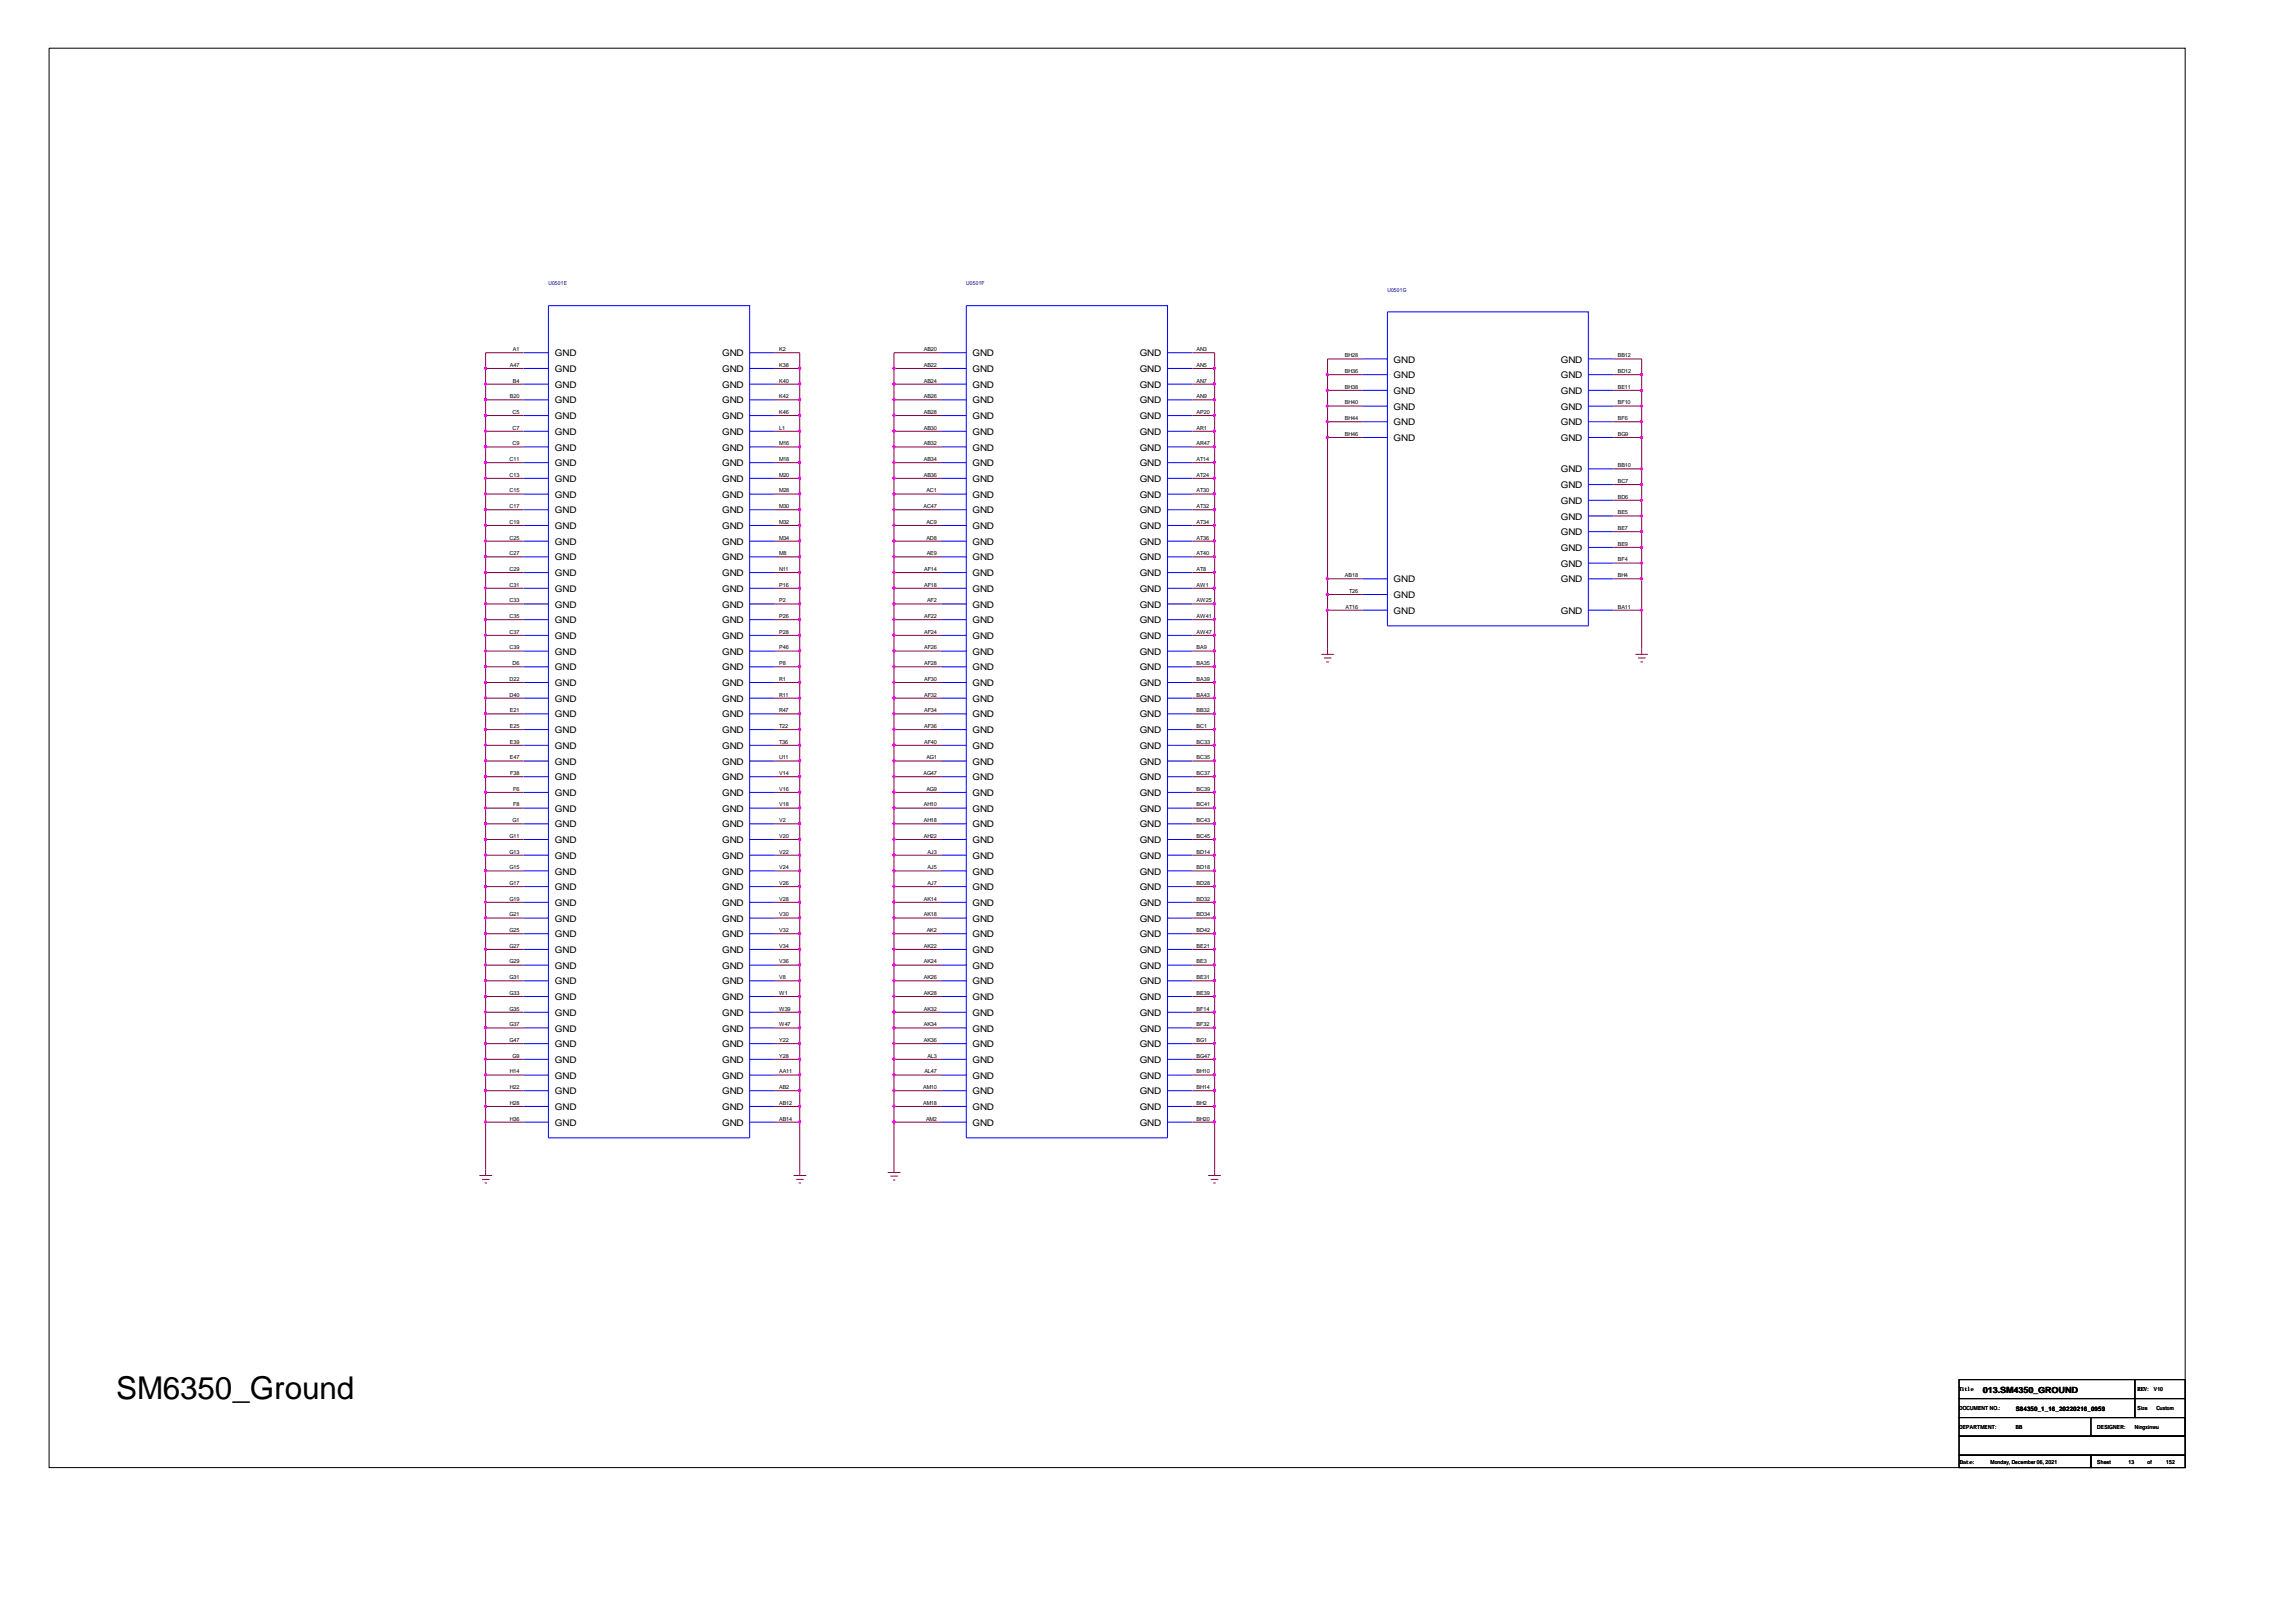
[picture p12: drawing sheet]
<svg xmlns="http://www.w3.org/2000/svg" width="297mm" height="210mm" viewBox="0 0 297 210" stroke-linecap="round" stroke-linejoin="round" font-family="sans-serif">
<defs><g id="words">
<text font-size="4.1" x="15" y="181.1">SM6350_Ground</text>
<g font-size="1.2">
<text x="71.8" y="46.1">GND</text>
<text x="93.4" y="46.1">GND</text>
<text x="125.8" y="46.1">GND</text>
<text x="147.4" y="46.1">GND</text>
<text x="180.3" y="46.9">GND</text>
<text x="201.9" y="46.9">GND</text>
<text x="71.8" y="48.1">GND</text>
<text x="71.8" y="50.2">GND</text>
<text x="71.8" y="52.2">GND</text>
<text x="93.4" y="48.1">GND</text>
<text x="93.4" y="50.2">GND</text>
<text x="93.4" y="52.2">GND</text>
<text x="125.8" y="48.1">GND</text>
<text x="125.8" y="50.2">GND</text>
<text x="125.8" y="52.2">GND</text>
<text x="147.4" y="48.1">GND</text>
<text x="147.4" y="50.2">GND</text>
<text x="147.4" y="52.2">GND</text>
<text x="180.3" y="49">GND</text>
<text x="180.3" y="51">GND</text>
<text x="180.3" y="53">GND</text>
<text x="201.9" y="49">GND</text>
<text x="201.9" y="51">GND</text>
<text x="201.9" y="53">GND</text>
<text x="71.8" y="54.2">GND</text>
<text x="71.8" y="56.3">GND</text>
<text x="71.8" y="58.3">GND</text>
<text x="93.4" y="54.2">GND</text>
<text x="93.4" y="56.3">GND</text>
<text x="93.4" y="58.3">GND</text>
<text x="125.8" y="54.2">GND</text>
<text x="125.8" y="56.3">GND</text>
<text x="125.8" y="58.3">GND</text>
<text x="147.4" y="54.2">GND</text>
<text x="147.4" y="56.3">GND</text>
<text x="147.4" y="58.3">GND</text>
<text x="180.3" y="55">GND</text>
<text x="180.3" y="57.1">GND</text>
<text x="201.9" y="55">GND</text>
<text x="201.9" y="57.1">GND</text>
<text x="71.8" y="60.3">GND</text>
<text x="71.8" y="62.4">GND</text>
<text x="71.8" y="64.4">GND</text>
<text x="93.4" y="60.3">GND</text>
<text x="93.4" y="62.4">GND</text>
<text x="93.4" y="64.4">GND</text>
<text x="125.8" y="60.3">GND</text>
<text x="125.8" y="62.4">GND</text>
<text x="125.8" y="64.4">GND</text>
<text x="147.4" y="60.3">GND</text>
<text x="147.4" y="62.4">GND</text>
<text x="147.4" y="64.4">GND</text>
<text x="201.9" y="61.1">GND</text>
<text x="201.9" y="63.2">GND</text>
<text x="201.9" y="65.2">GND</text>
<text x="71.8" y="66.4">GND</text>
<text x="71.8" y="68.5">GND</text>
<text x="71.8" y="70.5">GND</text>
<text x="93.4" y="66.4">GND</text>
<text x="93.4" y="68.5">GND</text>
<text x="93.4" y="70.5">GND</text>
<text x="125.8" y="66.4">GND</text>
<text x="125.8" y="68.5">GND</text>
<text x="125.8" y="70.5">GND</text>
<text x="147.4" y="66.4">GND</text>
<text x="147.4" y="68.5">GND</text>
<text x="147.4" y="70.5">GND</text>
<text x="201.9" y="67.2">GND</text>
<text x="201.9" y="69.3">GND</text>
<text x="201.9" y="71.3">GND</text>
<text x="71.8" y="72.5">GND</text>
<text x="71.8" y="74.6">GND</text>
<text x="71.8" y="76.6">GND</text>
<text x="93.4" y="72.5">GND</text>
<text x="93.4" y="74.6">GND</text>
<text x="93.4" y="76.6">GND</text>
<text x="125.8" y="72.5">GND</text>
<text x="125.8" y="74.6">GND</text>
<text x="125.8" y="76.6">GND</text>
<text x="147.4" y="72.5">GND</text>
<text x="147.4" y="74.6">GND</text>
<text x="147.4" y="76.6">GND</text>
<text x="180.3" y="75.4">GND</text>
<text x="180.3" y="77.4">GND</text>
<text x="201.9" y="73.3">GND</text>
<text x="201.9" y="75.4">GND</text>
<text x="71.8" y="78.6">GND</text>
<text x="71.8" y="80.7">GND</text>
<text x="71.8" y="82.7">GND</text>
<text x="93.4" y="78.6">GND</text>
<text x="93.4" y="80.7">GND</text>
<text x="93.4" y="82.7">GND</text>
<text x="125.8" y="78.6">GND</text>
<text x="125.8" y="80.7">GND</text>
<text x="125.8" y="82.7">GND</text>
<text x="147.4" y="78.6">GND</text>
<text x="147.4" y="80.7">GND</text>
<text x="147.4" y="82.7">GND</text>
<text x="180.3" y="79.4">GND</text>
<text x="201.9" y="79.4">GND</text>
<text x="71.8" y="84.7">GND</text>
<text x="71.8" y="86.8">GND</text>
<text x="71.8" y="88.8">GND</text>
<text x="93.4" y="84.7">GND</text>
<text x="93.4" y="86.8">GND</text>
<text x="93.4" y="88.8">GND</text>
<text x="125.8" y="84.7">GND</text>
<text x="125.8" y="86.8">GND</text>
<text x="125.8" y="88.8">GND</text>
<text x="147.4" y="84.7">GND</text>
<text x="147.4" y="86.8">GND</text>
<text x="147.4" y="88.8">GND</text>
<text x="71.8" y="90.8">GND</text>
<text x="71.8" y="92.9">GND</text>
<text x="71.8" y="94.9">GND</text>
<text x="93.4" y="90.8">GND</text>
<text x="93.4" y="92.9">GND</text>
<text x="93.4" y="94.9">GND</text>
<text x="125.8" y="90.8">GND</text>
<text x="125.8" y="92.9">GND</text>
<text x="125.8" y="94.9">GND</text>
<text x="147.4" y="90.8">GND</text>
<text x="147.4" y="92.9">GND</text>
<text x="147.4" y="94.9">GND</text>
<text x="71.8" y="96.9">GND</text>
<text x="71.8" y="98.9">GND</text>
<text x="71.8" y="101">GND</text>
<text x="93.4" y="96.9">GND</text>
<text x="93.4" y="98.9">GND</text>
<text x="93.4" y="101">GND</text>
<text x="125.8" y="96.9">GND</text>
<text x="125.8" y="98.9">GND</text>
<text x="125.8" y="101">GND</text>
<text x="147.4" y="96.9">GND</text>
<text x="147.4" y="98.9">GND</text>
<text x="147.4" y="101">GND</text>
<text x="71.8" y="103">GND</text>
<text x="71.8" y="105">GND</text>
<text x="71.8" y="107.1">GND</text>
<text x="93.4" y="103">GND</text>
<text x="93.4" y="105">GND</text>
<text x="93.4" y="107.1">GND</text>
<text x="125.8" y="103">GND</text>
<text x="125.8" y="105">GND</text>
<text x="125.8" y="107.1">GND</text>
<text x="147.4" y="103">GND</text>
<text x="147.4" y="105">GND</text>
<text x="147.4" y="107.1">GND</text>
<text x="71.8" y="109.1">GND</text>
<text x="71.8" y="111.1">GND</text>
<text x="71.8" y="113.2">GND</text>
<text x="93.4" y="109.1">GND</text>
<text x="93.4" y="111.1">GND</text>
<text x="93.4" y="113.2">GND</text>
<text x="125.8" y="109.1">GND</text>
<text x="125.8" y="111.1">GND</text>
<text x="125.8" y="113.2">GND</text>
<text x="147.4" y="109.1">GND</text>
<text x="147.4" y="111.1">GND</text>
<text x="147.4" y="113.2">GND</text>
<text x="71.8" y="115.2">GND</text>
<text x="71.8" y="117.2">GND</text>
<text x="71.8" y="119.3">GND</text>
<text x="93.4" y="115.2">GND</text>
<text x="93.4" y="117.2">GND</text>
<text x="93.4" y="119.3">GND</text>
<text x="125.8" y="115.2">GND</text>
<text x="125.8" y="117.2">GND</text>
<text x="125.8" y="119.3">GND</text>
<text x="147.4" y="115.2">GND</text>
<text x="147.4" y="117.2">GND</text>
<text x="147.4" y="119.3">GND</text>
<text x="71.8" y="121.3">GND</text>
<text x="71.8" y="123.3">GND</text>
<text x="71.8" y="125.4">GND</text>
<text x="93.4" y="121.3">GND</text>
<text x="93.4" y="123.3">GND</text>
<text x="93.4" y="125.4">GND</text>
<text x="125.8" y="121.3">GND</text>
<text x="125.8" y="123.3">GND</text>
<text x="125.8" y="125.4">GND</text>
<text x="147.4" y="121.3">GND</text>
<text x="147.4" y="123.3">GND</text>
<text x="147.4" y="125.4">GND</text>
<text x="71.8" y="127.4">GND</text>
<text x="71.8" y="129.4">GND</text>
<text x="71.8" y="131.5">GND</text>
<text x="93.4" y="127.4">GND</text>
<text x="93.4" y="129.4">GND</text>
<text x="93.4" y="131.5">GND</text>
<text x="125.8" y="127.4">GND</text>
<text x="125.8" y="129.4">GND</text>
<text x="125.8" y="131.5">GND</text>
<text x="147.4" y="127.4">GND</text>
<text x="147.4" y="129.4">GND</text>
<text x="147.4" y="131.5">GND</text>
<text x="71.8" y="133.5">GND</text>
<text x="71.8" y="135.5">GND</text>
<text x="71.8" y="137.6">GND</text>
<text x="93.4" y="133.5">GND</text>
<text x="93.4" y="135.5">GND</text>
<text x="93.4" y="137.6">GND</text>
<text x="125.8" y="133.5">GND</text>
<text x="125.8" y="135.5">GND</text>
<text x="125.8" y="137.6">GND</text>
<text x="147.4" y="133.5">GND</text>
<text x="147.4" y="135.5">GND</text>
<text x="147.4" y="137.6">GND</text>
<text x="71.8" y="139.6">GND</text>
<text x="71.8" y="141.6">GND</text>
<text x="71.8" y="143.7">GND</text>
<text x="93.4" y="139.6">GND</text>
<text x="93.4" y="141.6">GND</text>
<text x="93.4" y="143.7">GND</text>
<text x="125.8" y="139.6">GND</text>
<text x="125.8" y="141.6">GND</text>
<text x="125.8" y="143.7">GND</text>
<text x="147.4" y="139.6">GND</text>
<text x="147.4" y="141.6">GND</text>
<text x="147.4" y="143.7">GND</text>
<text x="71.8" y="145.7">GND</text>
<text x="93.4" y="145.7">GND</text>
<text x="125.8" y="145.7">GND</text>
<text x="147.4" y="145.7">GND</text>
</g>
<text font-size="1.1" x="256.5" y="180.3">013.SM4350_GROUND</text>
<text font-size=".8" x="260.8" y="182.6">S84350_1_16_20220216_0959</text>
<g font-size=".7" fill="#000080">
<text x="71" y="36.9">U0501E</text>
<text x="125" y="36.9">U0501F</text>
<text x="179.5" y="37.8">U0501G</text>
</g>
<g font-size=".7">
<text x="66" y="47.5">A47</text>
<text x="66.3" y="45.4">A1</text>
<text x="100.8" y="45.4">K2</text>
<text x="100.8" y="47.5">K38</text>
<text x="119.5" y="45.4">AB20</text>
<text x="119.5" y="47.5">AB22</text>
<text x="154.8" y="45.4">AN3</text>
<text x="154.8" y="47.5">AN5</text>
<text x="174" y="46.2">BH28</text>
<text x="209.3" y="46.2">BB12</text>
<text x="66" y="51.5">B20</text>
<text x="66.3" y="53.6">C5</text>
<text x="66.3" y="49.5">B4</text>
<text x="100.8" y="49.5">K40</text>
<text x="100.8" y="51.5">K42</text>
<text x="100.8" y="53.6">K46</text>
<text x="119.5" y="49.5">AB24</text>
<text x="119.5" y="51.5">AB26</text>
<text x="119.5" y="53.6">AB28</text>
<text x="154.8" y="49.5">AN7</text>
<text x="154.8" y="51.5">AN9</text>
<text x="154.8" y="53.6">AP20</text>
<text x="174" y="48.3">BH36</text>
<text x="174" y="50.3">BH38</text>
<text x="174" y="52.3">BH40</text>
<text x="209.3" y="48.3">BD12</text>
<text x="209.3" y="50.3">BE11</text>
<text x="209.3" y="52.3">BF10</text>
<text x="65.9" y="59.7">C11</text>
<text x="66.3" y="55.6">C7</text>
<text x="66.3" y="57.6">C9</text>
<text x="100.8" y="55.6">L1</text>
<text x="100.8" y="57.6">M16</text>
<text x="100.8" y="59.7">M18</text>
<text x="119.5" y="55.6">AB30</text>
<text x="119.5" y="57.6">AB32</text>
<text x="119.5" y="59.7">AB34</text>
<text x="154.8" y="55.6">AR1</text>
<text x="154.8" y="57.6">AR47</text>
<text x="154.8" y="59.7">AT14</text>
<text x="174" y="54.4">BH44</text>
<text x="174" y="56.4">BH46</text>
<text x="209.3" y="54.4">BF6</text>
<text x="209.3" y="56.4">BG9</text>
<text x="65.9" y="61.7">C13</text>
<text x="65.9" y="63.7">C15</text>
<text x="65.9" y="65.8">C17</text>
<text x="100.8" y="61.7">M20</text>
<text x="100.8" y="63.7">M28</text>
<text x="100.8" y="65.8">M30</text>
<text x="119.5" y="65.8">AC47</text>
<text x="119.5" y="61.7">AB36</text>
<text x="119.8" y="63.7">AC1</text>
<text x="154.8" y="61.7">AT24</text>
<text x="154.8" y="63.7">AT30</text>
<text x="154.8" y="65.8">AT32</text>
<text x="209.3" y="60.5">BB10</text>
<text x="209.3" y="62.5">BC7</text>
<text x="209.3" y="64.5">BD6</text>
<text x="65.9" y="67.8">C19</text>
<text x="65.9" y="69.8">C25</text>
<text x="65.9" y="71.9">C27</text>
<text x="100.8" y="67.8">M32</text>
<text x="100.8" y="69.8">M34</text>
<text x="100.8" y="71.9">M8</text>
<text x="119.8" y="67.8">AC9</text>
<text x="119.8" y="69.8">AD8</text>
<text x="119.9" y="71.9">AE9</text>
<text x="154.8" y="67.8">AT34</text>
<text x="154.8" y="69.8">AT36</text>
<text x="154.8" y="71.9">AT40</text>
<text x="209.3" y="66.6">BE5</text>
<text x="209.3" y="68.6">BE7</text>
<text x="209.3" y="70.6">BE9</text>
<text x="65.9" y="73.9">C29</text>
<text x="65.9" y="75.9">C31</text>
<text x="65.9" y="77.9">C33</text>
<text x="100.8" y="73.9">N11</text>
<text x="100.8" y="75.9">P16</text>
<text x="100.8" y="77.9">P2</text>
<text x="119.5" y="73.9">AF14</text>
<text x="119.5" y="75.9">AF18</text>
<text x="119.9" y="77.9">AF2</text>
<text x="154.8" y="73.9">AT8</text>
<text x="154.8" y="75.9">AW1</text>
<text x="154.8" y="77.9">AW25</text>
<text x="174" y="74.7">AB18</text>
<text x="174.5" y="76.7">T26</text>
<text x="209.3" y="72.7">BF4</text>
<text x="209.3" y="74.7">BH4</text>
<text x="65.9" y="80">C35</text>
<text x="65.9" y="82">C37</text>
<text x="100.8" y="80">P26</text>
<text x="100.8" y="82">P28</text>
<text x="119.5" y="80">AF22</text>
<text x="119.5" y="82">AF24</text>
<text x="154.8" y="80">AW41</text>
<text x="154.8" y="82">AW47</text>
<text x="174.1" y="78.8">AT16</text>
<text x="209.3" y="78.8">BA11</text>
<text x="65.9" y="84">C39</text>
<text x="65.9" y="88.1">D22</text>
<text x="66.3" y="86.1">D6</text>
<text x="100.8" y="84">P46</text>
<text x="100.8" y="86.1">P8</text>
<text x="100.8" y="88.1">R1</text>
<text x="119.5" y="84">AF26</text>
<text x="119.5" y="86.1">AF28</text>
<text x="119.5" y="88.1">AF30</text>
<text x="154.8" y="84">BA9</text>
<text x="154.8" y="86.1">BA35</text>
<text x="154.8" y="88.1">BA39</text>
<text x="65.9" y="90.1">D40</text>
<text x="66" y="92.2">E21</text>
<text x="66" y="94.2">E25</text>
<text x="100.8" y="90.1">R11</text>
<text x="100.8" y="92.2">R47</text>
<text x="100.8" y="94.2">T22</text>
<text x="119.5" y="90.1">AF32</text>
<text x="119.5" y="92.2">AF34</text>
<text x="119.5" y="94.2">AF36</text>
<text x="154.8" y="90.1">BA43</text>
<text x="154.8" y="92.2">BB32</text>
<text x="154.8" y="94.2">BC1</text>
<text x="66" y="96.2">E39</text>
<text x="66" y="98.3">E47</text>
<text x="66" y="100.3">F38</text>
<text x="100.8" y="96.2">T36</text>
<text x="100.8" y="98.3">U11</text>
<text x="100.8" y="100.3">V14</text>
<text x="119.5" y="100.3">AG47</text>
<text x="119.5" y="96.2">AF40</text>
<text x="119.8" y="98.3">AG1</text>
<text x="154.8" y="96.2">BC33</text>
<text x="154.8" y="98.3">BC35</text>
<text x="154.8" y="100.3">BC37</text>
<text x="66.3" y="106.4">G1</text>
<text x="66.4" y="102.3">F6</text>
<text x="66.4" y="104.4">F8</text>
<text x="100.8" y="102.3">V16</text>
<text x="100.8" y="104.4">V18</text>
<text x="100.8" y="106.4">V2</text>
<text x="119.5" y="104.4">AH10</text>
<text x="119.5" y="106.4">AH18</text>
<text x="119.8" y="102.3">AG9</text>
<text x="154.8" y="102.3">BC39</text>
<text x="154.8" y="104.4">BC41</text>
<text x="154.8" y="106.4">BC43</text>
<text x="65.9" y="108.4">G11</text>
<text x="65.9" y="110.5">G13</text>
<text x="65.9" y="112.5">G15</text>
<text x="100.8" y="108.4">V20</text>
<text x="100.8" y="110.5">V22</text>
<text x="100.8" y="112.5">V24</text>
<text x="119.5" y="108.4">AH22</text>
<text x="120" y="110.5">AJ3</text>
<text x="120" y="112.5">AJ5</text>
<text x="154.8" y="108.4">BC45</text>
<text x="154.8" y="110.5">BD14</text>
<text x="154.8" y="112.5">BD18</text>
<text x="65.9" y="114.5">G17</text>
<text x="65.9" y="116.6">G19</text>
<text x="65.9" y="118.6">G21</text>
<text x="100.8" y="114.5">V26</text>
<text x="100.8" y="116.6">V28</text>
<text x="100.8" y="118.6">V30</text>
<text x="119.5" y="116.6">AK14</text>
<text x="119.5" y="118.6">AK18</text>
<text x="120" y="114.5">AJ7</text>
<text x="154.8" y="114.5">BD28</text>
<text x="154.8" y="116.6">BD32</text>
<text x="154.8" y="118.6">BD34</text>
<text x="65.9" y="120.6">G25</text>
<text x="65.9" y="122.7">G27</text>
<text x="65.9" y="124.7">G29</text>
<text x="100.8" y="120.6">V32</text>
<text x="100.8" y="122.7">V34</text>
<text x="100.8" y="124.7">V36</text>
<text x="119.5" y="122.7">AK22</text>
<text x="119.5" y="124.7">AK24</text>
<text x="119.9" y="120.6">AK2</text>
<text x="154.8" y="120.6">BD42</text>
<text x="154.8" y="122.7">BE21</text>
<text x="154.8" y="124.7">BE3</text>
<text x="65.9" y="126.7">G31</text>
<text x="65.9" y="128.7">G33</text>
<text x="65.9" y="130.8">G35</text>
<text x="100.8" y="126.7">V8</text>
<text x="100.8" y="128.7">W1</text>
<text x="100.8" y="130.8">W39</text>
<text x="119.5" y="126.7">AK26</text>
<text x="119.5" y="128.7">AK28</text>
<text x="119.5" y="130.8">AK32</text>
<text x="154.8" y="126.7">BE31</text>
<text x="154.8" y="128.7">BE39</text>
<text x="154.8" y="130.8">BF14</text>
<text x="65.9" y="132.8">G37</text>
<text x="65.9" y="134.8">G47</text>
<text x="66.3" y="136.9">G9</text>
<text x="100.8" y="132.8">W47</text>
<text x="100.8" y="134.8">Y22</text>
<text x="100.8" y="136.9">Y28</text>
<text x="119.5" y="132.8">AK34</text>
<text x="119.5" y="134.8">AK36</text>
<text x="120" y="136.9">AL3</text>
<text x="154.8" y="132.8">BF32</text>
<text x="154.8" y="134.8">BG1</text>
<text x="154.8" y="136.9">BG47</text>
<text x="66" y="138.9">H14</text>
<text x="66" y="140.9">H22</text>
<text x="66" y="143">H28</text>
<text x="100.8" y="138.9">AA11</text>
<text x="100.8" y="140.9">AB2</text>
<text x="100.8" y="143">AB12</text>
<text x="119.4" y="140.9">AM10</text>
<text x="119.4" y="143">AM18</text>
<text x="119.6" y="138.9">AL47</text>
<text x="154.8" y="138.9">BH10</text>
<text x="154.8" y="140.9">BH14</text>
<text x="154.8" y="143">BH2</text>
<text x="66" y="145">H36</text>
<text x="100.8" y="145">AB14</text>
<text x="119.8" y="145">AM2</text>
<text x="154.8" y="145">BH20</text>
<text x="253.4" y="180.1">Title</text>
<text x="253.4" y="182.4">DOCUMENT NO.:</text>
<text x="253.4" y="184.9">DEPARTMENT:</text>
<text x="260.8" y="184.9">BB</text>
<text x="271.3" y="184.9">DESIGNER:</text>
<text x="276.2" y="184.9">Ningxinwu</text>
<text x="276.5" y="182.4">Size</text>
<text x="276.5" y="180.1">REV: V10</text>
<text x="279" y="182.4">Custom</text>
<text x="253.5" y="189.5">Date:</text>
<text x="257.5" y="189.4">Monday, December 06, 2021</text>
<text x="271.3" y="189.4">Sheet</text>
<text x="275.4" y="189.4">13</text>
<text x="277.8" y="189.4">of</text>
<text x="280.2" y="189.4">152</text>
</g>
</g></defs>
<path d="M6.3 6.2h276.4v183.7h-276.4zM253.4 178.5h22.8v2.5h-22.8zM276.2 178.5h6.5v2.5h-6.5zM253.4 185.9h29.3v2.4h-29.3zM253.4 183.4h29.3v2.5h-29.3zM253.4 188.3h17.1v1.6h-17.1zM253.4 181h22.8v2.4h-22.8zM270.5 188.3h12.2v1.6h-12.2zM270.5 183.4h12.2v2.5h-12.2zM276.2 181h6.5v2.4h-6.5z" fill="none" stroke="#000" stroke-width=".13"/>
<g fill="none" stroke="#f00" stroke-width=".13">
<path d="M170.9 84.7h1.7M171.3 85.1h1M171.6 85.7h.3M171.7 83.9v.8M211.6 84.7h1.6M211.9 85.1h1M212.2 85.7h.4M212.4 83.9v.8M62 152.1h1.7M62.4 152.6h.9M62.7 153.1h.3M62.8 151.3v.8"/>
<path d="M102.7 152.1h1.6M103 152.6h1M103.3 153.1h.3M103.5 151.3v.8M114.9 151.7h1.6M115.2 152.2h1M115.5 152.7h.3M115.7 150.9v.8M156.3 152.1h1.6M156.6 152.6h1M157 153.1h.3M157.1 151.3v.8"/>
</g>
<g fill="none" stroke="#00f" stroke-width=".13">
<path d="M71 39.6h26v107.6h-26zM125 39.6h26v107.6h-26zM67.7 45.6h3.3M67.7 47.7h3.3M67.7 49.7h3.3M67.7 51.7h3.3M67.7 53.8h3.3M67.7 55.8h3.3M67.7 57.8h3.3M67.7 59.9h3.3M97 45.6h3.2M97 47.7h3.2"/>
<path d="M97 49.7h3.2M97 51.7h3.2M97 53.8h3.2M97 55.8h3.2M97 57.8h3.2M97 59.9h3.2M121.8 45.6h3.2M121.8 47.7h3.2M121.8 49.7h3.2M121.8 51.7h3.2M121.8 53.8h3.2M121.8 55.8h3.2"/>
<path d="M121.8 57.8h3.2M121.8 59.9h3.2M151 45.6h3.3M151 47.7h3.3M151 49.7h3.3M151 51.7h3.3M151 53.8h3.3M151 55.8h3.3M151 57.8h3.3M151 59.9h3.3M176.2 46.5h3.3M176.2 48.5h3.3"/>
<path d="M176.2 50.5h3.3M176.2 52.5h3.3M176.2 54.6h3.3M176.2 56.6h3.3M179.5 40.4h26v40.6h-26zM205.5 46.5h3.2M205.5 48.5h3.2M205.5 50.5h3.2M205.5 52.5h3.2M205.5 54.6h3.2M205.5 56.6h3.2M67.7 61.9h3.3"/>
<path d="M67.7 63.9h3.3M67.7 66h3.3M67.7 68h3.3M67.7 70h3.3M67.7 72.1h3.3M67.7 74.1h3.3M67.7 76.1h3.3M67.7 78.2h3.3M97 61.9h3.2M97 63.9h3.2M97 66h3.2M97 68h3.2"/>
<path d="M97 70h3.2M97 72.1h3.2M97 74.1h3.2M97 76.1h3.2M97 78.2h3.2M121.8 61.9h3.2M121.8 63.9h3.2M121.8 66h3.2M121.8 68h3.2M121.8 70h3.2M121.8 72.1h3.2M121.8 74.1h3.2"/>
<path d="M121.8 76.1h3.2M121.8 78.2h3.2M151 61.9h3.3M151 63.9h3.3M151 66h3.3M151 68h3.3M151 70h3.3M151 72.1h3.3M151 74.1h3.3M151 76.1h3.3M151 78.2h3.3M176.2 74.9h3.3"/>
<path d="M176.2 76.9h3.3M176.2 79h3.3M205.5 74.9h3.2M205.5 79h3.2M205.5 60.7h3.2M205.5 62.7h3.2M205.5 64.7h3.2M205.5 66.8h3.2M205.5 68.8h3.2M205.5 70.8h3.2M205.5 72.9h3.2M67.7 80.2h3.3"/>
<path d="M67.7 82.2h3.3M67.7 84.3h3.3M67.7 86.3h3.3M67.7 88.3h3.3M67.7 90.4h3.3M67.7 92.4h3.3M67.7 94.4h3.3M67.7 96.4h3.3M67.7 98.5h3.3M97 80.2h3.2M97 82.2h3.2M97 84.3h3.2"/>
<path d="M97 86.3h3.2M97 88.3h3.2M97 90.4h3.2M97 92.4h3.2M97 94.4h3.2M97 96.4h3.2M97 98.5h3.2M121.8 80.2h3.2M121.8 82.2h3.2M121.8 84.3h3.2M121.8 86.3h3.2M121.8 88.3h3.2"/>
<path d="M121.8 90.4h3.2M121.8 92.4h3.2M121.8 94.4h3.2M121.8 96.4h3.2M121.8 98.5h3.2M151 80.2h3.3M151 82.2h3.3M151 84.3h3.3M151 86.3h3.3M151 88.3h3.3M151 90.4h3.3M151 92.4h3.3"/>
<path d="M151 94.4h3.3M151 96.4h3.3M151 98.5h3.3M67.7 100.5h3.3M67.7 102.5h3.3M67.7 104.6h3.3M67.7 106.6h3.3M67.7 108.6h3.3M67.7 110.7h3.3M67.7 112.7h3.3M67.7 114.7h3.3M67.7 116.8h3.3"/>
<path d="M67.7 118.8h3.3M97 100.5h3.2M97 102.5h3.2M97 104.6h3.2M97 106.6h3.2M97 108.6h3.2M97 110.7h3.2M97 112.7h3.2M97 114.7h3.2M97 116.8h3.2M97 118.8h3.2M121.8 100.5h3.2"/>
<path d="M121.8 102.5h3.2M121.8 104.6h3.2M121.8 106.6h3.2M121.8 108.6h3.2M121.8 110.7h3.2M121.8 112.7h3.2M121.8 114.7h3.2M121.8 116.8h3.2M121.8 118.8h3.2M151 100.5h3.3M151 102.5h3.3M151 104.6h3.3"/>
<path d="M151 106.6h3.3M151 108.6h3.3M151 110.7h3.3M151 112.7h3.3M151 114.7h3.3M151 116.8h3.3M151 118.8h3.3M67.7 120.8h3.3M67.7 122.9h3.3M67.7 124.9h3.3M67.7 126.9h3.3M67.7 129h3.3"/>
<path d="M67.7 131h3.3M67.7 133h3.3M67.7 135.1h3.3M67.7 137.1h3.3M67.7 139.1h3.3M97 120.8h3.2M97 122.9h3.2M97 124.9h3.2M97 126.9h3.2M97 129h3.2M97 131h3.2M97 133h3.2"/>
<path d="M97 135.1h3.2M97 137.1h3.2M97 139.1h3.2M121.8 120.8h3.2M121.8 122.9h3.2M121.8 124.9h3.2M121.8 126.9h3.2M121.8 129h3.2M121.8 131h3.2M121.8 133h3.2M121.8 135.1h3.2M121.8 137.1h3.2"/>
<path d="M121.8 139.1h3.2M151 120.8h3.3M151 122.9h3.3M151 124.9h3.3M151 126.9h3.3M151 129h3.3M151 131h3.3M151 133h3.3M151 135.1h3.3M151 137.1h3.3M151 139.1h3.3M67.7 141.2h3.3"/>
<path d="M67.7 143.2h3.3M67.7 145.2h3.3M97 141.2h3.2M97 143.2h3.2M97 145.2h3.2M121.8 141.2h3.2M121.8 143.2h3.2M121.8 145.2h3.2M151 141.2h3.3M151 143.2h3.3M151 145.2h3.3"/>
</g>
<g fill="none" stroke="#800040" stroke-width=".13">
<path d="M62.8 47.7h4.9M62.8 49.7h4.9M62.8 51.7h4.9M62.8 53.8h4.9M62.8 55.8h4.9M62.8 57.8h4.9M62.8 59.9h4.9M67.7 45.6h-4.9v105.7M100.2 45.6h3.3v105.7M100.2 47.7h3.3M100.2 49.7h3.3M100.2 51.7h3.3"/>
<path d="M100.2 53.8h3.3M100.2 55.8h3.3M100.2 57.8h3.3M100.2 59.9h3.3M115.7 47.7h6.1M115.7 49.7h6.1M115.7 51.7h6.1M115.7 53.8h6.1M115.7 55.8h6.1M115.7 57.8h6.1M115.7 59.9h6.1M121.8 45.6h-6.1v59"/>
<path d="M154.3 45.6h2.8v30.5M154.3 47.7h2.8M154.3 49.7h2.8M154.3 51.7h2.8M154.3 53.8h2.8M154.3 55.8h2.8M154.3 57.8h2.8M154.3 59.9h2.8M171.7 52.5v26.5M171.7 48.5h4.5M171.7 52.5h4.5M171.7 54.6h4.5"/>
<path d="M171.7 56.6h4.5M176.2 50.5h-4.5v2M176.2 46.5h-4.5v4M208.7 46.5h3.7v37.4M208.7 48.5h3.7M208.7 50.5h3.7M208.7 52.5h3.7M208.7 54.6h3.7M208.7 56.6h3.7M62.8 61.9h4.9M62.8 63.9h4.9M62.8 66h4.9"/>
<path d="M62.8 68h4.9M62.8 70h4.9M62.8 72.1h4.9M62.8 74.1h4.9M62.8 76.1h4.9M62.8 78.2h4.9M100.2 61.9h3.3M100.2 63.9h3.3M100.2 66h3.3M100.2 68h3.3M100.2 70h3.3M100.2 72.1h3.3"/>
<path d="M100.2 74.1h3.3M100.2 76.1h3.3M100.2 78.2h3.3M115.7 61.9h6.1M115.7 63.9h6.1M115.7 66h6.1M115.7 68h6.1M115.7 70h6.1M115.7 72.1h6.1M115.7 74.1h6.1M115.7 76.1h6.1M115.7 78.2h6.1"/>
<path d="M154.3 76.1h2.8v2.1M154.3 61.9h2.8M154.3 63.9h2.8M154.3 66h2.8M154.3 68h2.8M154.3 70h2.8M154.3 72.1h2.8M154.3 74.1h2.8M154.3 78.2h2.8M157.1 78.2v73.1M171.7 74.9h4.5M171.7 76.9h4.5"/>
<path d="M176.2 79h-4.5v4.9M208.7 60.7h3.7M208.7 62.7h3.7M208.7 64.7h3.7M208.7 66.8h3.7M208.7 68.8h3.7M208.7 70.8h3.7M208.7 72.9h3.7M208.7 74.9h3.7M208.7 79h3.7M62.8 80.2h4.9M62.8 82.2h4.9"/>
<path d="M62.8 84.3h4.9M62.8 86.3h4.9M62.8 88.3h4.9M62.8 90.4h4.9M62.8 92.4h4.9M62.8 94.4h4.9M62.8 96.4h4.9M62.8 98.5h4.9M100.2 80.2h3.3M100.2 82.2h3.3M100.2 84.3h3.3M100.2 86.3h3.3"/>
<path d="M100.2 88.3h3.3M100.2 90.4h3.3M100.2 92.4h3.3M100.2 94.4h3.3M100.2 96.4h3.3M100.2 98.5h3.3M115.7 80.2h6.1M115.7 82.2h6.1M115.7 84.3h6.1M115.7 86.3h6.1M115.7 88.3h6.1M115.7 90.4h6.1"/>
<path d="M115.7 92.4h6.1M115.7 94.4h6.1M115.7 96.4h6.1M115.7 98.5h6.1M154.3 80.2h2.8M154.3 82.2h2.8M154.3 84.3h2.8M154.3 86.3h2.8M154.3 88.3h2.8M154.3 90.4h2.8M154.3 92.4h2.8M154.3 94.4h2.8"/>
<path d="M154.3 96.4h2.8M154.3 98.5h2.8M62.8 100.5h4.9M62.8 102.5h4.9M62.8 104.6h4.9M62.8 106.6h4.9M62.8 108.6h4.9M62.8 110.7h4.9M62.8 112.7h4.9M62.8 114.7h4.9M62.8 116.8h4.9M62.8 118.8h4.9"/>
<path d="M100.2 100.5h3.3M100.2 102.5h3.3M100.2 104.6h3.3M100.2 106.6h3.3M100.2 108.6h3.3M100.2 110.7h3.3M100.2 112.7h3.3M100.2 114.7h3.3M100.2 116.8h3.3M100.2 118.8h3.3M115.7 100.5h6.1M115.7 102.5h6.1"/>
<path d="M115.7 106.6h6.1M115.7 108.6h6.1M115.7 110.7h6.1M115.7 112.7h6.1M115.7 114.7h6.1M115.7 116.8h6.1M115.7 118.8h6.1M115.7 106.6v44.3M121.8 104.6h-6.1v2M154.3 100.5h2.8M154.3 102.5h2.8M154.3 104.6h2.8"/>
<path d="M154.3 106.6h2.8M154.3 108.6h2.8M154.3 110.7h2.8M154.3 112.7h2.8M154.3 114.7h2.8M154.3 116.8h2.8M154.3 118.8h2.8M62.8 120.8h4.9M62.8 122.9h4.9M62.8 124.9h4.9M62.8 126.9h4.9M62.8 129h4.9"/>
<path d="M62.8 131h4.9M62.8 133h4.9M62.8 135.1h4.9M62.8 137.1h4.9M62.8 139.1h4.9M100.2 120.8h3.3M100.2 122.9h3.3M100.2 124.9h3.3M100.2 126.9h3.3M100.2 129h3.3M100.2 131h3.3M100.2 133h3.3"/>
<path d="M100.2 135.1h3.3M100.2 137.1h3.3M100.2 139.1h3.3M115.7 120.8h6.1M115.7 122.9h6.1M115.7 124.9h6.1M115.7 126.9h6.1M115.7 129h6.1M115.7 131h6.1M115.7 133h6.1M115.7 135.1h6.1M115.7 137.1h6.1"/>
<path d="M115.7 139.1h6.1M154.3 120.8h2.8M154.3 122.9h2.8M154.3 124.9h2.8M154.3 126.9h2.8M154.3 129h2.8M154.3 131h2.8M154.3 133h2.8M154.3 135.1h2.8M154.3 137.1h2.8M154.3 139.1h2.8M62.8 141.2h4.9"/>
<path d="M62.8 143.2h4.9M62.8 145.2h4.9M100.2 141.2h3.3M100.2 143.2h3.3M100.2 145.2h3.3M115.7 141.2h6.1M115.7 143.2h6.1M115.7 145.2h6.1M154.3 141.2h2.8M154.3 143.2h2.8M154.3 145.2h2.8"/>
</g>
<g fill="#f0f" stroke="#f0f" stroke-width=".13">
<path d="M62.7 47.5h.2v.1l-.1 .2h-.1z" fill-rule="evenodd"/>
<path d="M115.6 47.5h.1l.1 .1-.1 .2h-.1z" fill-rule="evenodd"/>
<path d="M157 47.5h.2v.1l-.1 .2h-.1z" fill-rule="evenodd"/>
<path d="M171.6 48.4h.2l.1 .1-.2 .1h-.1z" fill-rule="evenodd"/>
<path d="M212.2 48.4h.3v.1l-.2 .1h-.1z" fill-rule="evenodd"/>
<path d="M103.4 47.5h.1l.1 .1-.1 .2h-.1z" fill-rule="evenodd"/>
<path d="M157 49.6h.2v.1l-.1 .1h-.1z" fill-rule="evenodd"/>
<path d="M62.7 49.6h.2v.1l-.1 .1h-.1z" fill-rule="evenodd"/>
<path d="M103.4 49.6h.1l.1 .1-.1 .1h-.1z" fill-rule="evenodd"/>
<path d="M115.6 49.6h.1l.1 .1-.1 .1h-.1z" fill-rule="evenodd"/>
<path d="M171.6 50.4h.2l.1 .1-.2 .1h-.1z" fill-rule="evenodd"/>
<path d="M171.6 52.5h.2h.1l-.2 .2-.1-.1z" fill-rule="evenodd"/>
<path d="M212.2 50.4h.3v.1l-.2 .1h-.1z" fill-rule="evenodd"/>
<path d="M212.2 52.5h.3l-.2 .2-.1-.1z" fill-rule="evenodd"/>
<path d="M62.7 53.6h.2v.1l-.1 .2h-.1z" fill-rule="evenodd"/>
<path d="M62.7 51.6h.2v.1l-.1 .2-.1-.1z" fill-rule="evenodd"/>
<path d="M103.4 53.6h.1l.1 .1-.1 .2h-.1z" fill-rule="evenodd"/>
<path d="M103.4 51.6h.1l.1 .1-.1 .2-.1-.1z" fill-rule="evenodd"/>
<path d="M115.6 53.6h.1l.1 .1-.1 .2h-.1z" fill-rule="evenodd"/>
<path d="M115.6 51.6h.1l.1 .1-.1 .2-.1-.1z" fill-rule="evenodd"/>
<path d="M157 53.6h.2v.1l-.1 .2h-.1z" fill-rule="evenodd"/>
<path d="M157 51.6h.2v.1l-.1 .2-.1-.1z" fill-rule="evenodd"/>
<path d="M171.6 54.5h.2l.1 .1-.2 .1h-.1z" fill-rule="evenodd"/>
<path d="M212.2 54.5h.3v.1l-.2 .1h-.1z" fill-rule="evenodd"/>
<path d="M62.7 55.7h.2v.1l-.1 .1h-.1z" fill-rule="evenodd"/>
<path d="M103.4 55.7h.1l.1 .1-.1 .1h-.1z" fill-rule="evenodd"/>
<path d="M115.6 55.7h.1l.1 .1-.1 .1h-.1z" fill-rule="evenodd"/>
<path d="M157 55.7h.2v.1l-.1 .1h-.1z" fill-rule="evenodd"/>
<path d="M171.6 56.5h.2l.1 .1-.2 .1h-.1z" fill-rule="evenodd"/>
<path d="M212.2 60.6h.3v.1l-.2 .1h-.1z" fill-rule="evenodd"/>
<path d="M212.2 56.5h.3v.1l-.2 .1h-.1z" fill-rule="evenodd"/>
<path d="M62.7 57.7h.2v.1l-.1 .2-.1-.1z" fill-rule="evenodd"/>
<path d="M103.4 59.7h.1l.1 .1-.1 .2-.1-.1z" fill-rule="evenodd"/>
<path d="M103.4 57.7h.1l.1 .1-.1 .2-.1-.1z" fill-rule="evenodd"/>
<path d="M115.6 59.7h.1l.1 .1-.1 .2-.1-.1z" fill-rule="evenodd"/>
<path d="M115.6 57.7h.1l.1 .1-.1 .2-.1-.1z" fill-rule="evenodd"/>
<path d="M157 59.7h.2v.1l-.1 .2-.1-.1z" fill-rule="evenodd"/>
<path d="M157 57.7h.2v.1l-.1 .2-.1-.1z" fill-rule="evenodd"/>
<path d="M62.7 59.7h.2v.1l-.1 .2-.1-.1z" fill-rule="evenodd"/>
<path d="M157 61.8h.2v.1l-.1 .1h-.1z" fill-rule="evenodd"/>
<path d="M62.7 61.8h.2v.1l-.1 .1h-.1z" fill-rule="evenodd"/>
<path d="M103.4 61.8h.1l.1 .1-.1 .1h-.1z" fill-rule="evenodd"/>
<path d="M115.6 61.8h.1l.1 .1-.1 .1h-.1z" fill-rule="evenodd"/>
<path d="M212.2 62.6h.3v.1l-.2 .1h-.1z" fill-rule="evenodd"/>
<path d="M212.2 64.6h.3v.1l-.2 .2-.1-.1z" fill-rule="evenodd"/>
<path d="M62.7 65.8h.2v.1l-.1 .2-.1-.1z" fill-rule="evenodd"/>
<path d="M62.7 63.8h.2v.1l-.1 .2-.1-.1z" fill-rule="evenodd"/>
<path d="M103.4 65.8h.1l.1 .1-.1 .2-.1-.1z" fill-rule="evenodd"/>
<path d="M103.4 63.8h.1l.1 .1-.1 .2-.1-.1z" fill-rule="evenodd"/>
<path d="M115.6 65.8h.1l.1 .1-.1 .2-.1-.1z" fill-rule="evenodd"/>
<path d="M115.6 63.8h.1l.1 .1-.1 .2-.1-.1z" fill-rule="evenodd"/>
<path d="M157 65.8h.2v.1l-.1 .2-.1-.1z" fill-rule="evenodd"/>
<path d="M157 63.8h.2v.1l-.1 .2-.1-.1z" fill-rule="evenodd"/>
<path d="M212.2 66.7h.3v.1l-.2 .1h-.1z" fill-rule="evenodd"/>
<path d="M62.7 69.9h.2v.1l-.1 .2-.1-.1z" fill-rule="evenodd"/>
<path d="M62.7 67.9h.2v.1l-.1 .1h-.1z" fill-rule="evenodd"/>
<path d="M103.4 67.9h.1l.1 .1-.1 .1h-.1z" fill-rule="evenodd"/>
<path d="M115.6 69.9h.1l.1 .1-.1 .2-.1-.1z" fill-rule="evenodd"/>
<path d="M115.6 67.9h.1l.1 .1-.1 .1h-.1z" fill-rule="evenodd"/>
<path d="M157 69.9h.2v.1l-.1 .2-.1-.1z" fill-rule="evenodd"/>
<path d="M157 67.9h.2v.1l-.1 .1h-.1z" fill-rule="evenodd"/>
<path d="M212.2 70.7h.3v.1l-.2 .2-.1-.1z" fill-rule="evenodd"/>
<path d="M212.2 68.7h.3v.1l-.2 .1h-.1z" fill-rule="evenodd"/>
<path d="M103.4 69.9h.1l.1 .1-.1 .2-.1-.1z" fill-rule="evenodd"/>
<path d="M62.7 71.9h.2v.1l-.1 .2-.1-.1z" fill-rule="evenodd"/>
<path d="M103.4 71.9h.1l.1 .1-.1 .2-.1-.1z" fill-rule="evenodd"/>
<path d="M115.6 71.9h.1l.1 .1-.1 .2-.1-.1z" fill-rule="evenodd"/>
<path d="M157 71.9h.2v.1l-.1 .2-.1-.1z" fill-rule="evenodd"/>
<path d="M212.2 72.8h.3v.1l-.2 .1-.1-.1z" fill-rule="evenodd"/>
<path d="M62.7 76h.2v.1l-.1 .2-.1-.1z" fill-rule="evenodd"/>
<path d="M62.7 74h.2v.1l-.1 .1h-.1z" fill-rule="evenodd"/>
<path d="M103.4 76h.1l.1 .1-.1 .2-.1-.1z" fill-rule="evenodd"/>
<path d="M103.4 74h.1l.1 .1-.1 .1h-.1z" fill-rule="evenodd"/>
<path d="M115.6 76h.1l.1 .1-.1 .2-.1-.1z" fill-rule="evenodd"/>
<path d="M115.6 74h.1l.1 .1-.1 .1h-.1z" fill-rule="evenodd"/>
<path d="M157 74h.2v.1l-.1 .1h-.1z" fill-rule="evenodd"/>
<path d="M157 76h.2v.1l-.1 .2-.1-.1z" fill-rule="evenodd"/>
<path d="M171.6 74.8h.2l.1 .1-.2 .1h-.1z" fill-rule="evenodd"/>
<path d="M171.6 76.8h.2l.1 .1-.2 .2-.1-.1z" fill-rule="evenodd"/>
<path d="M212.2 74.8h.3v.1l-.2 .1h-.1z" fill-rule="evenodd"/>
<path d="M212.2 78.9h.3v.1l-.2 .1-.1-.1z" fill-rule="evenodd"/>
<path d="M62.7 78h.2v.1l-.1 .2-.1-.1z" fill-rule="evenodd"/>
<path d="M103.4 78h.1l.1 .1-.1 .2-.1-.1z" fill-rule="evenodd"/>
<path d="M115.6 78h.1l.1 .1-.1 .2-.1-.1z" fill-rule="evenodd"/>
<path d="M171.6 78.9h.2l.1 .1-.2 .1-.1-.1z" fill-rule="evenodd"/>
<path d="M62.7 82.1h.2v.1l-.1 .2-.1-.1z" fill-rule="evenodd"/>
<path d="M62.7 80.1h.2v.1l-.1 .1h-.1z" fill-rule="evenodd"/>
<path d="M103.4 80.1h.1l.1 .1-.1 .1h-.1z" fill-rule="evenodd"/>
<path d="M115.6 82.1h.1l.1 .1-.1 .2-.1-.1z" fill-rule="evenodd"/>
<path d="M115.6 80.1h.1l.1 .1-.1 .1h-.1z" fill-rule="evenodd"/>
<path d="M157 82.1h.2v.1l-.1 .2-.1-.1z" fill-rule="evenodd"/>
<path d="M157 80.1h.2v.1l-.1 .1h-.1z" fill-rule="evenodd"/>
<path d="M103.4 82.1h.1l.1 .1-.1 .2-.1-.1z" fill-rule="evenodd"/>
<path d="M62.7 84.1h.2v.1l-.1 .2-.1-.1z" fill-rule="evenodd"/>
<path d="M103.4 84.1h.1l.1 .1-.1 .2-.1-.1z" fill-rule="evenodd"/>
<path d="M115.6 84.1h.1l.1 .1-.1 .2-.1-.1z" fill-rule="evenodd"/>
<path d="M157 84.1h.2v.1l-.1 .2-.1-.1z" fill-rule="evenodd"/>
<path d="M62.7 88.2h.2v.1l-.1 .1h-.1z" fill-rule="evenodd"/>
<path d="M62.7 86.2h.2l-.1 .2h-.1z" fill-rule="evenodd"/>
<path d="M103.4 88.2h.1l.1 .1-.1 .1h-.1z" fill-rule="evenodd"/>
<path d="M103.4 86.2h.1h.1l-.1 .2h-.1z" fill-rule="evenodd"/>
<path d="M115.6 88.2h.1l.1 .1-.1 .1h-.1z" fill-rule="evenodd"/>
<path d="M115.6 86.2h.1h.1l-.1 .2h-.1z" fill-rule="evenodd"/>
<path d="M157 88.2h.2v.1l-.1 .1h-.1z" fill-rule="evenodd"/>
<path d="M157 86.2h.2l-.1 .2h-.1z" fill-rule="evenodd"/>
<path d="M157 90.2h.2v.1l-.1 .2-.1-.1z" fill-rule="evenodd"/>
<path d="M62.7 90.2h.2v.1l-.1 .2-.1-.1z" fill-rule="evenodd"/>
<path d="M103.4 90.2h.1l.1 .1-.1 .2-.1-.1z" fill-rule="evenodd"/>
<path d="M115.6 90.2h.1l.1 .1-.1 .2-.1-.1z" fill-rule="evenodd"/>
<path d="M62.7 94.3h.2v.1l-.1 .1h-.1z" fill-rule="evenodd"/>
<path d="M62.7 92.2h.2v.1l-.1 .2h-.1z" fill-rule="evenodd"/>
<path d="M103.4 94.3h.1l.1 .1-.1 .1h-.1z" fill-rule="evenodd"/>
<path d="M103.4 92.2h.1l.1 .1-.1 .2h-.1z" fill-rule="evenodd"/>
<path d="M115.6 92.2h.1l.1 .1-.1 .2h-.1z" fill-rule="evenodd"/>
<path d="M157 94.3h.2v.1l-.1 .1h-.1z" fill-rule="evenodd"/>
<path d="M157 92.2h.2v.1l-.1 .2h-.1z" fill-rule="evenodd"/>
<path d="M115.6 94.3h.1l.1 .1-.1 .1h-.1z" fill-rule="evenodd"/>
<path d="M157 96.3h.2v.1l-.1 .2-.1-.1z" fill-rule="evenodd"/>
<path d="M62.7 96.3h.2v.1l-.1 .2-.1-.1z" fill-rule="evenodd"/>
<path d="M103.4 96.3h.1l.1 .1-.1 .2-.1-.1z" fill-rule="evenodd"/>
<path d="M115.6 96.3h.1l.1 .1-.1 .2-.1-.1z" fill-rule="evenodd"/>
<path d="M62.7 100.4h.2v.1l-.1 .1h-.1z" fill-rule="evenodd"/>
<path d="M62.7 98.3h.2v.1l-.1 .2h-.1z" fill-rule="evenodd"/>
<path d="M103.4 100.4h.1l.1 .1-.1 .1h-.1z" fill-rule="evenodd"/>
<path d="M103.4 98.3h.1l.1 .1-.1 .2h-.1z" fill-rule="evenodd"/>
<path d="M115.6 100.4h.1l.1 .1-.1 .1h-.1z" fill-rule="evenodd"/>
<path d="M115.6 98.3h.1l.1 .1-.1 .2h-.1z" fill-rule="evenodd"/>
<path d="M157 100.4h.2v.1l-.1 .1h-.1z" fill-rule="evenodd"/>
<path d="M157 98.3h.2v.1l-.1 .2h-.1z" fill-rule="evenodd"/>
<path d="M62.7 102.4h.2v.1l-.1 .2-.1-.1z" fill-rule="evenodd"/>
<path d="M103.4 102.4h.1l.1 .1-.1 .2-.1-.1z" fill-rule="evenodd"/>
<path d="M115.6 102.4h.1l.1 .1-.1 .2-.1-.1z" fill-rule="evenodd"/>
<path d="M157 102.4h.2v.1l-.1 .2-.1-.1z" fill-rule="evenodd"/>
<path d="M62.7 104.4h.2v.1l-.1 .2h-.1z" fill-rule="evenodd"/>
<path d="M62.7 106.5h.2v.1l-.1 .1h-.1z" fill-rule="evenodd"/>
<path d="M103.4 106.5h.1l.1 .1-.1 .1h-.1z" fill-rule="evenodd"/>
<path d="M103.4 104.4h.1l.1 .1-.1 .2h-.1z" fill-rule="evenodd"/>
<path d="M157 106.5h.2v.1l-.1 .1h-.1z" fill-rule="evenodd"/>
<path d="M157 104.4h.2v.1l-.1 .2h-.1z" fill-rule="evenodd"/>
<path d="M115.6 106.5h.1l.1 .1-.1 .1h-.1z" fill-rule="evenodd"/>
<path d="M62.7 110.5h.2v.1l-.1 .2-.1-.1z" fill-rule="evenodd"/>
<path d="M62.7 108.5h.2v.1l-.1 .2-.1-.1z" fill-rule="evenodd"/>
<path d="M103.4 110.5h.1l.1 .1-.1 .2-.1-.1z" fill-rule="evenodd"/>
<path d="M103.4 108.5h.1l.1 .1-.1 .2-.1-.1z" fill-rule="evenodd"/>
<path d="M115.6 110.5h.1l.1 .1-.1 .2-.1-.1z" fill-rule="evenodd"/>
<path d="M115.6 108.5h.1l.1 .1-.1 .2-.1-.1z" fill-rule="evenodd"/>
<path d="M157 110.5h.2v.1l-.1 .2-.1-.1z" fill-rule="evenodd"/>
<path d="M157 108.5h.2v.1l-.1 .2-.1-.1z" fill-rule="evenodd"/>
<path d="M62.7 112.6h.2v.1l-.1 .1h-.1z" fill-rule="evenodd"/>
<path d="M103.4 112.6h.1l.1 .1-.1 .1h-.1z" fill-rule="evenodd"/>
<path d="M115.6 112.6h.1l.1 .1-.1 .1h-.1z" fill-rule="evenodd"/>
<path d="M157 112.6h.2v.1l-.1 .1h-.1z" fill-rule="evenodd"/>
<path d="M62.7 114.6h.2v.1l-.1 .2-.1-.1z" fill-rule="evenodd"/>
<path d="M103.4 114.6h.1l.1 .1-.1 .2-.1-.1z" fill-rule="evenodd"/>
<path d="M115.6 114.6h.1l.1 .1-.1 .2-.1-.1z" fill-rule="evenodd"/>
<path d="M157 116.6h.2v.1l-.1 .2-.1-.1z" fill-rule="evenodd"/>
<path d="M157 114.6h.2v.1l-.1 .2-.1-.1z" fill-rule="evenodd"/>
<path d="M62.7 116.6h.2v.1l-.1 .2-.1-.1z" fill-rule="evenodd"/>
<path d="M103.4 116.6h.1l.1 .1-.1 .2-.1-.1z" fill-rule="evenodd"/>
<path d="M115.6 116.6h.1l.1 .1-.1 .2-.1-.1z" fill-rule="evenodd"/>
<path d="M62.7 118.7h.2v.1l-.1 .1h-.1z" fill-rule="evenodd"/>
<path d="M103.4 118.7h.1l.1 .1-.1 .1h-.1z" fill-rule="evenodd"/>
<path d="M115.6 118.7h.1l.1 .1-.1 .1h-.1z" fill-rule="evenodd"/>
<path d="M157 118.7h.2v.1l-.1 .1h-.1z" fill-rule="evenodd"/>
<path d="M62.7 122.7h.2v.1l-.1 .2-.1-.1z" fill-rule="evenodd"/>
<path d="M62.7 120.7h.2v.1l-.1 .2-.1-.1z" fill-rule="evenodd"/>
<path d="M103.4 122.7h.1l.1 .1-.1 .2-.1-.1z" fill-rule="evenodd"/>
<path d="M103.4 120.7h.1l.1 .1-.1 .2-.1-.1z" fill-rule="evenodd"/>
<path d="M115.6 122.7h.1l.1 .1-.1 .2-.1-.1z" fill-rule="evenodd"/>
<path d="M115.6 120.7h.1l.1 .1-.1 .2-.1-.1z" fill-rule="evenodd"/>
<path d="M157 122.7h.2v.1l-.1 .2-.1-.1z" fill-rule="evenodd"/>
<path d="M157 120.7h.2v.1l-.1 .2-.1-.1z" fill-rule="evenodd"/>
<path d="M157 124.8h.2v.1l-.1 .1h-.1z" fill-rule="evenodd"/>
<path d="M62.7 124.8h.2v.1l-.1 .1h-.1z" fill-rule="evenodd"/>
<path d="M103.4 124.8h.1l.1 .1-.1 .1h-.1z" fill-rule="evenodd"/>
<path d="M115.6 124.8h.1l.1 .1-.1 .1h-.1z" fill-rule="evenodd"/>
<path d="M62.7 126.8h.2v.1l-.1 .2-.1-.1z" fill-rule="evenodd"/>
<path d="M103.4 126.8h.1l.1 .1-.1 .2-.1-.1z" fill-rule="evenodd"/>
<path d="M115.6 128.8h.1l.1 .1-.1 .2-.1-.1z" fill-rule="evenodd"/>
<path d="M115.6 126.8h.1l.1 .1-.1 .2-.1-.1z" fill-rule="evenodd"/>
<path d="M157 128.8h.2v.1l-.1 .2-.1-.1z" fill-rule="evenodd"/>
<path d="M157 126.8h.2v.1l-.1 .2-.1-.1z" fill-rule="evenodd"/>
<path d="M62.7 128.8h.2v.1l-.1 .2-.1-.1z" fill-rule="evenodd"/>
<path d="M103.4 128.8h.1l.1 .1-.1 .2-.1-.1z" fill-rule="evenodd"/>
<path d="M157 130.9h.2v.1l-.1 .1h-.1z" fill-rule="evenodd"/>
<path d="M62.7 130.9h.2v.1l-.1 .1h-.1z" fill-rule="evenodd"/>
<path d="M103.4 130.9h.1l.1 .1-.1 .1h-.1z" fill-rule="evenodd"/>
<path d="M115.6 130.9h.1l.1 .1-.1 .1h-.1z" fill-rule="evenodd"/>
<path d="M62.7 134.9h.2v.1l-.1 .2-.1-.1z" fill-rule="evenodd"/>
<path d="M62.7 132.9h.2v.1l-.1 .2-.1-.1z" fill-rule="evenodd"/>
<path d="M103.4 134.9h.1l.1 .1-.1 .2-.1-.1z" fill-rule="evenodd"/>
<path d="M103.4 132.9h.1l.1 .1-.1 .2-.1-.1z" fill-rule="evenodd"/>
<path d="M115.6 134.9h.1l.1 .1-.1 .2-.1-.1z" fill-rule="evenodd"/>
<path d="M115.6 132.9h.1l.1 .1-.1 .2-.1-.1z" fill-rule="evenodd"/>
<path d="M157 134.9h.2v.1l-.1 .2-.1-.1z" fill-rule="evenodd"/>
<path d="M157 132.9h.2v.1l-.1 .2-.1-.1z" fill-rule="evenodd"/>
<path d="M157 137h.2l-.1 .2h-.1z" fill-rule="evenodd"/>
<path d="M62.7 137h.2l-.1 .2h-.1z" fill-rule="evenodd"/>
<path d="M103.4 137h.1h.1l-.1 .2h-.1z" fill-rule="evenodd"/>
<path d="M115.6 137h.1h.1l-.1 .2h-.1z" fill-rule="evenodd"/>
<path d="M62.7 139h.2v.1l-.1 .1h-.1z" fill-rule="evenodd"/>
<path d="M103.4 139h.1l.1 .1-.1 .1h-.1z" fill-rule="evenodd"/>
<path d="M115.6 141h.1l.1 .1-.1 .2-.1-.1z" fill-rule="evenodd"/>
<path d="M115.6 139h.1l.1 .1-.1 .1h-.1z" fill-rule="evenodd"/>
<path d="M157 141h.2v.1l-.1 .2-.1-.1z" fill-rule="evenodd"/>
<path d="M157 139h.2v.1l-.1 .1h-.1z" fill-rule="evenodd"/>
<path d="M62.7 141h.2v.1l-.1 .2-.1-.1z" fill-rule="evenodd"/>
<path d="M103.4 141h.1l.1 .1-.1 .2-.1-.1z" fill-rule="evenodd"/>
<path d="M62.7 145.1h.2v.1l-.1 .1h-.1z" fill-rule="evenodd"/>
<path d="M62.7 143h.2v.1l-.1 .2h-.1z" fill-rule="evenodd"/>
<path d="M103.4 145.1h.1l.1 .1-.1 .1h-.1z" fill-rule="evenodd"/>
<path d="M103.4 143h.1l.1 .1-.1 .2h-.1z" fill-rule="evenodd"/>
<path d="M115.6 145.1h.1l.1 .1-.1 .1h-.1z" fill-rule="evenodd"/>
<path d="M115.6 143h.1l.1 .1-.1 .2h-.1z" fill-rule="evenodd"/>
<path d="M157 145.1h.2v.1l-.1 .1h-.1z" fill-rule="evenodd"/>
<path d="M157 143h.2v.1l-.1 .2h-.1z" fill-rule="evenodd"/>
<path d="M115.6 104.4h.1l.1 .1-.1 .2h-.1z" fill-rule="evenodd"/>
<path d="M157 78h.2v.1l-.1 .2-.1-.1z" fill-rule="evenodd"/>
<path d="M62.7 47.5h.2v.1l-.1 .2h-.1z" fill-rule="evenodd"/>
<path d="M115.6 47.5h.1l.1 .1-.1 .2h-.1z" fill-rule="evenodd"/>
<path d="M157 47.5h.2v.1l-.1 .2h-.1z" fill-rule="evenodd"/>
<path d="M171.6 48.4h.2l.1 .1-.2 .1h-.1z" fill-rule="evenodd"/>
<path d="M212.2 48.4h.3v.1l-.2 .1h-.1z" fill-rule="evenodd"/>
<path d="M103.4 47.5h.1l.1 .1-.1 .2h-.1z" fill-rule="evenodd"/>
<path d="M157 49.6h.2v.1l-.1 .1h-.1z" fill-rule="evenodd"/>
<path d="M62.7 49.6h.2v.1l-.1 .1h-.1z" fill-rule="evenodd"/>
<path d="M103.4 49.6h.1l.1 .1-.1 .1h-.1z" fill-rule="evenodd"/>
<path d="M115.6 49.6h.1l.1 .1-.1 .1h-.1z" fill-rule="evenodd"/>
<path d="M171.6 50.4h.2l.1 .1-.2 .1h-.1z" fill-rule="evenodd"/>
<path d="M171.6 52.5h.2h.1l-.2 .2-.1-.1z" fill-rule="evenodd"/>
<path d="M212.2 50.4h.3v.1l-.2 .1h-.1z" fill-rule="evenodd"/>
<path d="M212.2 52.5h.3l-.2 .2-.1-.1z" fill-rule="evenodd"/>
<path d="M62.7 53.6h.2v.1l-.1 .2h-.1z" fill-rule="evenodd"/>
<path d="M62.7 51.6h.2v.1l-.1 .2-.1-.1z" fill-rule="evenodd"/>
<path d="M103.4 53.6h.1l.1 .1-.1 .2h-.1z" fill-rule="evenodd"/>
<path d="M103.4 51.6h.1l.1 .1-.1 .2-.1-.1z" fill-rule="evenodd"/>
<path d="M115.6 53.6h.1l.1 .1-.1 .2h-.1z" fill-rule="evenodd"/>
<path d="M115.6 51.6h.1l.1 .1-.1 .2-.1-.1z" fill-rule="evenodd"/>
<path d="M157 53.6h.2v.1l-.1 .2h-.1z" fill-rule="evenodd"/>
<path d="M157 51.6h.2v.1l-.1 .2-.1-.1z" fill-rule="evenodd"/>
<path d="M171.6 54.5h.2l.1 .1-.2 .1h-.1z" fill-rule="evenodd"/>
<path d="M212.2 54.5h.3v.1l-.2 .1h-.1z" fill-rule="evenodd"/>
<path d="M62.7 55.7h.2v.1l-.1 .1h-.1z" fill-rule="evenodd"/>
<path d="M103.4 55.7h.1l.1 .1-.1 .1h-.1z" fill-rule="evenodd"/>
<path d="M115.6 55.7h.1l.1 .1-.1 .1h-.1z" fill-rule="evenodd"/>
<path d="M157 55.7h.2v.1l-.1 .1h-.1z" fill-rule="evenodd"/>
<path d="M171.6 56.5h.2l.1 .1-.2 .1h-.1z" fill-rule="evenodd"/>
<path d="M212.2 60.6h.3v.1l-.2 .1h-.1z" fill-rule="evenodd"/>
<path d="M212.2 56.5h.3v.1l-.2 .1h-.1z" fill-rule="evenodd"/>
<path d="M62.7 57.7h.2v.1l-.1 .2-.1-.1z" fill-rule="evenodd"/>
<path d="M103.4 59.7h.1l.1 .1-.1 .2-.1-.1z" fill-rule="evenodd"/>
<path d="M103.4 57.7h.1l.1 .1-.1 .2-.1-.1z" fill-rule="evenodd"/>
<path d="M115.6 59.7h.1l.1 .1-.1 .2-.1-.1z" fill-rule="evenodd"/>
<path d="M115.6 57.7h.1l.1 .1-.1 .2-.1-.1z" fill-rule="evenodd"/>
<path d="M157 59.7h.2v.1l-.1 .2-.1-.1z" fill-rule="evenodd"/>
<path d="M157 57.7h.2v.1l-.1 .2-.1-.1z" fill-rule="evenodd"/>
<path d="M62.7 59.7h.2v.1l-.1 .2-.1-.1z" fill-rule="evenodd"/>
<path d="M157 61.8h.2v.1l-.1 .1h-.1z" fill-rule="evenodd"/>
<path d="M62.7 61.8h.2v.1l-.1 .1h-.1z" fill-rule="evenodd"/>
<path d="M103.4 61.8h.1l.1 .1-.1 .1h-.1z" fill-rule="evenodd"/>
<path d="M115.6 61.8h.1l.1 .1-.1 .1h-.1z" fill-rule="evenodd"/>
<path d="M212.2 62.6h.3v.1l-.2 .1h-.1z" fill-rule="evenodd"/>
<path d="M212.2 64.6h.3v.1l-.2 .2-.1-.1z" fill-rule="evenodd"/>
<path d="M62.7 65.8h.2v.1l-.1 .2-.1-.1z" fill-rule="evenodd"/>
<path d="M62.7 63.8h.2v.1l-.1 .2-.1-.1z" fill-rule="evenodd"/>
<path d="M103.4 65.8h.1l.1 .1-.1 .2-.1-.1z" fill-rule="evenodd"/>
<path d="M103.4 63.8h.1l.1 .1-.1 .2-.1-.1z" fill-rule="evenodd"/>
<path d="M115.6 65.8h.1l.1 .1-.1 .2-.1-.1z" fill-rule="evenodd"/>
<path d="M115.6 63.8h.1l.1 .1-.1 .2-.1-.1z" fill-rule="evenodd"/>
<path d="M157 65.8h.2v.1l-.1 .2-.1-.1z" fill-rule="evenodd"/>
<path d="M157 63.8h.2v.1l-.1 .2-.1-.1z" fill-rule="evenodd"/>
<path d="M212.2 66.7h.3v.1l-.2 .1h-.1z" fill-rule="evenodd"/>
<path d="M62.7 69.9h.2v.1l-.1 .2-.1-.1z" fill-rule="evenodd"/>
<path d="M62.7 67.9h.2v.1l-.1 .1h-.1z" fill-rule="evenodd"/>
<path d="M103.4 67.9h.1l.1 .1-.1 .1h-.1z" fill-rule="evenodd"/>
<path d="M115.6 69.9h.1l.1 .1-.1 .2-.1-.1z" fill-rule="evenodd"/>
<path d="M115.6 67.9h.1l.1 .1-.1 .1h-.1z" fill-rule="evenodd"/>
<path d="M157 69.9h.2v.1l-.1 .2-.1-.1z" fill-rule="evenodd"/>
<path d="M157 67.9h.2v.1l-.1 .1h-.1z" fill-rule="evenodd"/>
<path d="M212.2 70.7h.3v.1l-.2 .2-.1-.1z" fill-rule="evenodd"/>
<path d="M212.2 68.7h.3v.1l-.2 .1h-.1z" fill-rule="evenodd"/>
<path d="M103.4 69.9h.1l.1 .1-.1 .2-.1-.1z" fill-rule="evenodd"/>
<path d="M62.7 71.9h.2v.1l-.1 .2-.1-.1z" fill-rule="evenodd"/>
<path d="M103.4 71.9h.1l.1 .1-.1 .2-.1-.1z" fill-rule="evenodd"/>
<path d="M115.6 71.9h.1l.1 .1-.1 .2-.1-.1z" fill-rule="evenodd"/>
<path d="M157 71.9h.2v.1l-.1 .2-.1-.1z" fill-rule="evenodd"/>
<path d="M212.2 72.8h.3v.1l-.2 .1-.1-.1z" fill-rule="evenodd"/>
<path d="M62.7 76h.2v.1l-.1 .2-.1-.1z" fill-rule="evenodd"/>
<path d="M62.7 74h.2v.1l-.1 .1h-.1z" fill-rule="evenodd"/>
<path d="M103.4 76h.1l.1 .1-.1 .2-.1-.1z" fill-rule="evenodd"/>
<path d="M103.4 74h.1l.1 .1-.1 .1h-.1z" fill-rule="evenodd"/>
<path d="M115.6 76h.1l.1 .1-.1 .2-.1-.1z" fill-rule="evenodd"/>
<path d="M115.6 74h.1l.1 .1-.1 .1h-.1z" fill-rule="evenodd"/>
<path d="M157 74h.2v.1l-.1 .1h-.1z" fill-rule="evenodd"/>
<path d="M157 76h.2v.1l-.1 .2-.1-.1z" fill-rule="evenodd"/>
<path d="M171.6 74.8h.2l.1 .1-.2 .1h-.1z" fill-rule="evenodd"/>
<path d="M171.6 76.8h.2l.1 .1-.2 .2-.1-.1z" fill-rule="evenodd"/>
<path d="M212.2 74.8h.3v.1l-.2 .1h-.1z" fill-rule="evenodd"/>
<path d="M212.2 78.9h.3v.1l-.2 .1-.1-.1z" fill-rule="evenodd"/>
<path d="M62.7 78h.2v.1l-.1 .2-.1-.1z" fill-rule="evenodd"/>
<path d="M103.4 78h.1l.1 .1-.1 .2-.1-.1z" fill-rule="evenodd"/>
<path d="M115.6 78h.1l.1 .1-.1 .2-.1-.1z" fill-rule="evenodd"/>
<path d="M171.6 78.9h.2l.1 .1-.2 .1-.1-.1z" fill-rule="evenodd"/>
<path d="M62.7 82.1h.2v.1l-.1 .2-.1-.1z" fill-rule="evenodd"/>
<path d="M62.7 80.1h.2v.1l-.1 .1h-.1z" fill-rule="evenodd"/>
<path d="M103.4 80.1h.1l.1 .1-.1 .1h-.1z" fill-rule="evenodd"/>
<path d="M115.6 82.1h.1l.1 .1-.1 .2-.1-.1z" fill-rule="evenodd"/>
<path d="M115.6 80.1h.1l.1 .1-.1 .1h-.1z" fill-rule="evenodd"/>
<path d="M157 82.1h.2v.1l-.1 .2-.1-.1z" fill-rule="evenodd"/>
<path d="M157 80.1h.2v.1l-.1 .1h-.1z" fill-rule="evenodd"/>
<path d="M103.4 82.1h.1l.1 .1-.1 .2-.1-.1z" fill-rule="evenodd"/>
<path d="M62.7 84.1h.2v.1l-.1 .2-.1-.1z" fill-rule="evenodd"/>
<path d="M103.4 84.1h.1l.1 .1-.1 .2-.1-.1z" fill-rule="evenodd"/>
<path d="M115.6 84.1h.1l.1 .1-.1 .2-.1-.1z" fill-rule="evenodd"/>
<path d="M157 84.1h.2v.1l-.1 .2-.1-.1z" fill-rule="evenodd"/>
<path d="M62.7 88.2h.2v.1l-.1 .1h-.1z" fill-rule="evenodd"/>
<path d="M62.7 86.2h.2l-.1 .2h-.1z" fill-rule="evenodd"/>
<path d="M103.4 88.2h.1l.1 .1-.1 .1h-.1z" fill-rule="evenodd"/>
<path d="M103.4 86.2h.1h.1l-.1 .2h-.1z" fill-rule="evenodd"/>
<path d="M115.6 88.2h.1l.1 .1-.1 .1h-.1z" fill-rule="evenodd"/>
<path d="M115.6 86.2h.1h.1l-.1 .2h-.1z" fill-rule="evenodd"/>
<path d="M157 88.2h.2v.1l-.1 .1h-.1z" fill-rule="evenodd"/>
<path d="M157 86.2h.2l-.1 .2h-.1z" fill-rule="evenodd"/>
<path d="M157 90.2h.2v.1l-.1 .2-.1-.1z" fill-rule="evenodd"/>
<path d="M62.7 90.2h.2v.1l-.1 .2-.1-.1z" fill-rule="evenodd"/>
<path d="M103.4 90.2h.1l.1 .1-.1 .2-.1-.1z" fill-rule="evenodd"/>
<path d="M115.6 90.2h.1l.1 .1-.1 .2-.1-.1z" fill-rule="evenodd"/>
<path d="M62.7 94.3h.2v.1l-.1 .1h-.1z" fill-rule="evenodd"/>
<path d="M62.7 92.2h.2v.1l-.1 .2h-.1z" fill-rule="evenodd"/>
<path d="M103.4 94.3h.1l.1 .1-.1 .1h-.1z" fill-rule="evenodd"/>
<path d="M103.4 92.2h.1l.1 .1-.1 .2h-.1z" fill-rule="evenodd"/>
<path d="M115.6 92.2h.1l.1 .1-.1 .2h-.1z" fill-rule="evenodd"/>
<path d="M157 94.3h.2v.1l-.1 .1h-.1z" fill-rule="evenodd"/>
<path d="M157 92.2h.2v.1l-.1 .2h-.1z" fill-rule="evenodd"/>
<path d="M115.6 94.3h.1l.1 .1-.1 .1h-.1z" fill-rule="evenodd"/>
<path d="M157 96.3h.2v.1l-.1 .2-.1-.1z" fill-rule="evenodd"/>
<path d="M62.7 96.3h.2v.1l-.1 .2-.1-.1z" fill-rule="evenodd"/>
<path d="M103.4 96.3h.1l.1 .1-.1 .2-.1-.1z" fill-rule="evenodd"/>
<path d="M115.6 96.3h.1l.1 .1-.1 .2-.1-.1z" fill-rule="evenodd"/>
<path d="M62.7 100.4h.2v.1l-.1 .1h-.1z" fill-rule="evenodd"/>
<path d="M62.7 98.3h.2v.1l-.1 .2h-.1z" fill-rule="evenodd"/>
<path d="M103.4 100.4h.1l.1 .1-.1 .1h-.1z" fill-rule="evenodd"/>
<path d="M103.4 98.3h.1l.1 .1-.1 .2h-.1z" fill-rule="evenodd"/>
<path d="M115.6 100.4h.1l.1 .1-.1 .1h-.1z" fill-rule="evenodd"/>
<path d="M115.6 98.3h.1l.1 .1-.1 .2h-.1z" fill-rule="evenodd"/>
<path d="M157 100.4h.2v.1l-.1 .1h-.1z" fill-rule="evenodd"/>
<path d="M157 98.3h.2v.1l-.1 .2h-.1z" fill-rule="evenodd"/>
<path d="M62.7 102.4h.2v.1l-.1 .2-.1-.1z" fill-rule="evenodd"/>
<path d="M103.4 102.4h.1l.1 .1-.1 .2-.1-.1z" fill-rule="evenodd"/>
<path d="M115.6 102.4h.1l.1 .1-.1 .2-.1-.1z" fill-rule="evenodd"/>
<path d="M157 102.4h.2v.1l-.1 .2-.1-.1z" fill-rule="evenodd"/>
<path d="M62.7 104.4h.2v.1l-.1 .2h-.1z" fill-rule="evenodd"/>
<path d="M62.7 106.5h.2v.1l-.1 .1h-.1z" fill-rule="evenodd"/>
<path d="M103.4 106.5h.1l.1 .1-.1 .1h-.1z" fill-rule="evenodd"/>
<path d="M103.4 104.4h.1l.1 .1-.1 .2h-.1z" fill-rule="evenodd"/>
<path d="M157 106.5h.2v.1l-.1 .1h-.1z" fill-rule="evenodd"/>
<path d="M157 104.4h.2v.1l-.1 .2h-.1z" fill-rule="evenodd"/>
<path d="M115.6 106.5h.1l.1 .1-.1 .1h-.1z" fill-rule="evenodd"/>
<path d="M62.7 110.5h.2v.1l-.1 .2-.1-.1z" fill-rule="evenodd"/>
<path d="M62.7 108.5h.2v.1l-.1 .2-.1-.1z" fill-rule="evenodd"/>
<path d="M103.4 110.5h.1l.1 .1-.1 .2-.1-.1z" fill-rule="evenodd"/>
<path d="M103.4 108.5h.1l.1 .1-.1 .2-.1-.1z" fill-rule="evenodd"/>
<path d="M115.6 110.5h.1l.1 .1-.1 .2-.1-.1z" fill-rule="evenodd"/>
<path d="M115.6 108.5h.1l.1 .1-.1 .2-.1-.1z" fill-rule="evenodd"/>
<path d="M157 110.5h.2v.1l-.1 .2-.1-.1z" fill-rule="evenodd"/>
<path d="M157 108.5h.2v.1l-.1 .2-.1-.1z" fill-rule="evenodd"/>
<path d="M62.7 112.6h.2v.1l-.1 .1h-.1z" fill-rule="evenodd"/>
<path d="M103.4 112.6h.1l.1 .1-.1 .1h-.1z" fill-rule="evenodd"/>
<path d="M115.6 112.6h.1l.1 .1-.1 .1h-.1z" fill-rule="evenodd"/>
<path d="M157 112.6h.2v.1l-.1 .1h-.1z" fill-rule="evenodd"/>
<path d="M62.7 114.6h.2v.1l-.1 .2-.1-.1z" fill-rule="evenodd"/>
<path d="M103.4 114.6h.1l.1 .1-.1 .2-.1-.1z" fill-rule="evenodd"/>
<path d="M115.6 114.6h.1l.1 .1-.1 .2-.1-.1z" fill-rule="evenodd"/>
<path d="M157 116.6h.2v.1l-.1 .2-.1-.1z" fill-rule="evenodd"/>
<path d="M157 114.6h.2v.1l-.1 .2-.1-.1z" fill-rule="evenodd"/>
<path d="M62.7 116.6h.2v.1l-.1 .2-.1-.1z" fill-rule="evenodd"/>
<path d="M103.4 116.6h.1l.1 .1-.1 .2-.1-.1z" fill-rule="evenodd"/>
<path d="M115.6 116.6h.1l.1 .1-.1 .2-.1-.1z" fill-rule="evenodd"/>
<path d="M62.7 118.7h.2v.1l-.1 .1h-.1z" fill-rule="evenodd"/>
<path d="M103.4 118.7h.1l.1 .1-.1 .1h-.1z" fill-rule="evenodd"/>
<path d="M115.6 118.7h.1l.1 .1-.1 .1h-.1z" fill-rule="evenodd"/>
<path d="M157 118.7h.2v.1l-.1 .1h-.1z" fill-rule="evenodd"/>
<path d="M62.7 122.7h.2v.1l-.1 .2-.1-.1z" fill-rule="evenodd"/>
<path d="M62.7 120.7h.2v.1l-.1 .2-.1-.1z" fill-rule="evenodd"/>
<path d="M103.4 122.7h.1l.1 .1-.1 .2-.1-.1z" fill-rule="evenodd"/>
<path d="M103.4 120.7h.1l.1 .1-.1 .2-.1-.1z" fill-rule="evenodd"/>
<path d="M115.6 122.7h.1l.1 .1-.1 .2-.1-.1z" fill-rule="evenodd"/>
<path d="M115.6 120.7h.1l.1 .1-.1 .2-.1-.1z" fill-rule="evenodd"/>
<path d="M157 122.7h.2v.1l-.1 .2-.1-.1z" fill-rule="evenodd"/>
<path d="M157 120.7h.2v.1l-.1 .2-.1-.1z" fill-rule="evenodd"/>
<path d="M157 124.8h.2v.1l-.1 .1h-.1z" fill-rule="evenodd"/>
<path d="M62.7 124.8h.2v.1l-.1 .1h-.1z" fill-rule="evenodd"/>
<path d="M103.4 124.8h.1l.1 .1-.1 .1h-.1z" fill-rule="evenodd"/>
<path d="M115.6 124.8h.1l.1 .1-.1 .1h-.1z" fill-rule="evenodd"/>
<path d="M62.7 126.8h.2v.1l-.1 .2-.1-.1z" fill-rule="evenodd"/>
<path d="M103.4 126.8h.1l.1 .1-.1 .2-.1-.1z" fill-rule="evenodd"/>
<path d="M115.6 128.8h.1l.1 .1-.1 .2-.1-.1z" fill-rule="evenodd"/>
<path d="M115.6 126.8h.1l.1 .1-.1 .2-.1-.1z" fill-rule="evenodd"/>
<path d="M157 128.8h.2v.1l-.1 .2-.1-.1z" fill-rule="evenodd"/>
<path d="M157 126.8h.2v.1l-.1 .2-.1-.1z" fill-rule="evenodd"/>
<path d="M62.7 128.8h.2v.1l-.1 .2-.1-.1z" fill-rule="evenodd"/>
<path d="M103.4 128.8h.1l.1 .1-.1 .2-.1-.1z" fill-rule="evenodd"/>
<path d="M157 130.9h.2v.1l-.1 .1h-.1z" fill-rule="evenodd"/>
<path d="M62.7 130.9h.2v.1l-.1 .1h-.1z" fill-rule="evenodd"/>
<path d="M103.4 130.9h.1l.1 .1-.1 .1h-.1z" fill-rule="evenodd"/>
<path d="M115.6 130.9h.1l.1 .1-.1 .1h-.1z" fill-rule="evenodd"/>
<path d="M62.7 134.9h.2v.1l-.1 .2-.1-.1z" fill-rule="evenodd"/>
<path d="M62.7 132.9h.2v.1l-.1 .2-.1-.1z" fill-rule="evenodd"/>
<path d="M103.4 134.9h.1l.1 .1-.1 .2-.1-.1z" fill-rule="evenodd"/>
<path d="M103.4 132.9h.1l.1 .1-.1 .2-.1-.1z" fill-rule="evenodd"/>
<path d="M115.6 134.9h.1l.1 .1-.1 .2-.1-.1z" fill-rule="evenodd"/>
<path d="M115.6 132.9h.1l.1 .1-.1 .2-.1-.1z" fill-rule="evenodd"/>
<path d="M157 134.9h.2v.1l-.1 .2-.1-.1z" fill-rule="evenodd"/>
<path d="M157 132.9h.2v.1l-.1 .2-.1-.1z" fill-rule="evenodd"/>
<path d="M157 137h.2l-.1 .2h-.1z" fill-rule="evenodd"/>
<path d="M62.7 137h.2l-.1 .2h-.1z" fill-rule="evenodd"/>
<path d="M103.4 137h.1h.1l-.1 .2h-.1z" fill-rule="evenodd"/>
<path d="M115.6 137h.1h.1l-.1 .2h-.1z" fill-rule="evenodd"/>
<path d="M62.7 139h.2v.1l-.1 .1h-.1z" fill-rule="evenodd"/>
<path d="M103.4 139h.1l.1 .1-.1 .1h-.1z" fill-rule="evenodd"/>
<path d="M115.6 141h.1l.1 .1-.1 .2-.1-.1z" fill-rule="evenodd"/>
<path d="M115.6 139h.1l.1 .1-.1 .1h-.1z" fill-rule="evenodd"/>
<path d="M157 141h.2v.1l-.1 .2-.1-.1z" fill-rule="evenodd"/>
<path d="M157 139h.2v.1l-.1 .1h-.1z" fill-rule="evenodd"/>
<path d="M62.7 141h.2v.1l-.1 .2-.1-.1z" fill-rule="evenodd"/>
<path d="M103.4 141h.1l.1 .1-.1 .2-.1-.1z" fill-rule="evenodd"/>
<path d="M62.7 145.1h.2v.1l-.1 .1h-.1z" fill-rule="evenodd"/>
<path d="M62.7 143h.2v.1l-.1 .2h-.1z" fill-rule="evenodd"/>
<path d="M103.4 145.1h.1l.1 .1-.1 .1h-.1z" fill-rule="evenodd"/>
<path d="M103.4 143h.1l.1 .1-.1 .2h-.1z" fill-rule="evenodd"/>
<path d="M115.6 145.1h.1l.1 .1-.1 .1h-.1z" fill-rule="evenodd"/>
<path d="M115.6 143h.1l.1 .1-.1 .2h-.1z" fill-rule="evenodd"/>
<path d="M157 145.1h.2v.1l-.1 .1h-.1z" fill-rule="evenodd"/>
<path d="M157 143h.2v.1l-.1 .2h-.1z" fill-rule="evenodd"/>
<path d="M115.6 104.4h.1l.1 .1-.1 .2h-.1z" fill-rule="evenodd"/>
<path d="M157 78h.2v.1l-.1 .2-.1-.1z" fill-rule="evenodd"/>
</g>
<use href="#words"/>
</svg>
